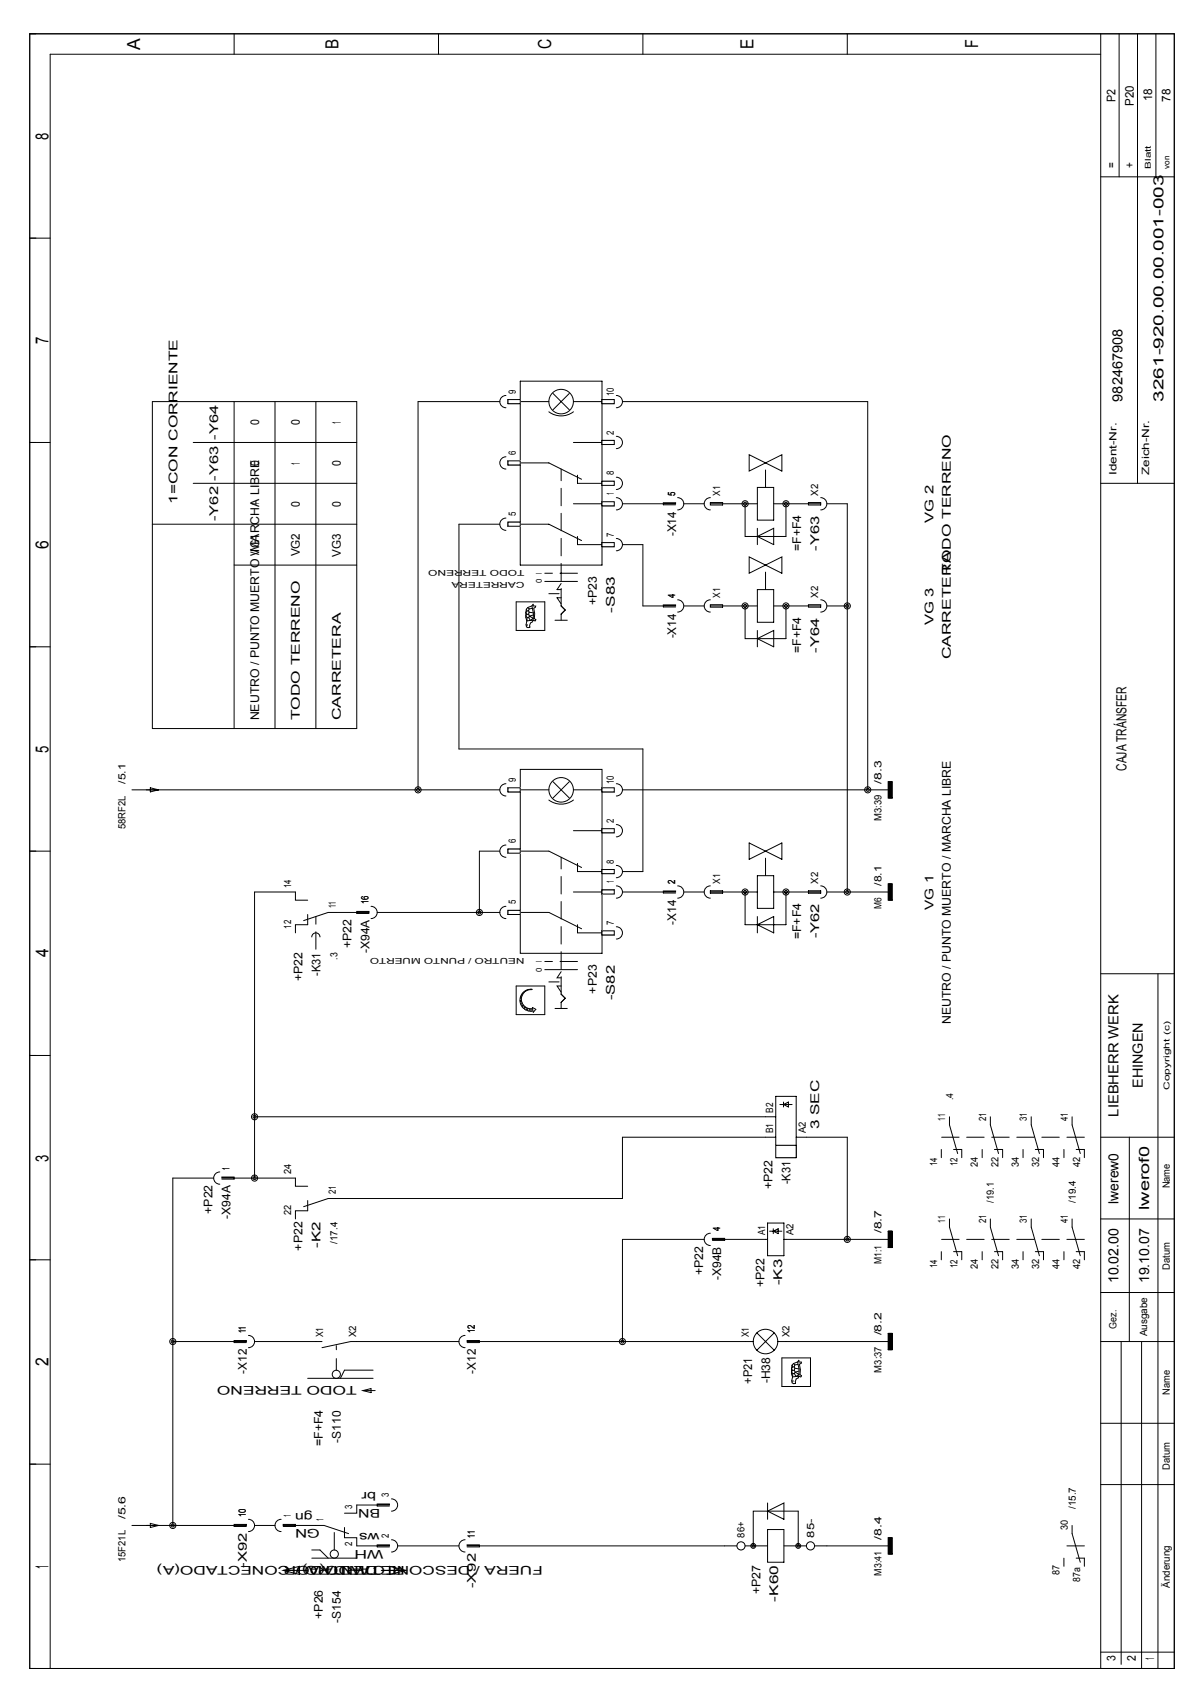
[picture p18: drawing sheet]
<svg xmlns="http://www.w3.org/2000/svg" width="210mm" height="297mm" viewBox="0 0 210 297" stroke-linecap="round" stroke-linejoin="round" font-family="sans-serif">
<defs><g id="words">
<g font-size="3.2">
<text x="24.7" y="8.7" transform="rotate(-90 24.7 8.7)">A</text>
<text x="59.7" y="8.6" transform="rotate(-90 59.7 8.6)">B</text>
<text x="97.1" y="8.7" transform="rotate(-90 97.1 8.7)">C</text>
<text x="132.8" y="8.6" transform="rotate(-90 132.8 8.6)">E</text>
<text x="172.4" y="8.5" transform="rotate(-90 172.4 8.5)">F</text>
<text x="8.5" y="24.7" transform="rotate(-90 8.5 24.7)">8</text>
<text x="8.5" y="60.7" transform="rotate(-90 8.5 60.7)">7</text>
<text x="8.5" y="96.7" transform="rotate(-90 8.5 96.7)">6</text>
<text x="8.5" y="132.7" transform="rotate(-90 8.5 132.7)">5</text>
<text x="8.5" y="168.8" transform="rotate(-90 8.5 168.8)">4</text>
<text x="8.5" y="204.8" transform="rotate(-90 8.5 204.8)">3</text>
<text x="8.5" y="240.8" transform="rotate(-90 8.5 240.8)">2</text>
<text x="8.5" y="276.5" transform="rotate(-90 8.5 276.5)">1</text>
</g>
<g font-size="2.5">
<text x="197.8" y="70.8" transform="rotate(-90 197.8 70.8)">982467908</text>
<text x="205" y="70.8" transform="rotate(-90 205 70.8)">3261-920.00.00.001-003</text>
<text x="198.6" y="135.9" transform="rotate(-90 198.6 135.9)">CAJA TRÁNSFER</text>
<text x="201.4" y="191.8" transform="rotate(-90 201.4 191.8)">EHINGEN</text>
<text x="197.1" y="196.8" transform="rotate(-90 197.1 196.8)">LIEBHERR WERK</text>
<text x="197.1" y="212.2" transform="rotate(-90 197.1 212.2)">lwerew0</text>
<text x="202.5" y="213.3" transform="rotate(-90 202.5 213.3)">lwerof0</text>
<text x="197.1" y="226.2" transform="rotate(-90 197.1 226.2)">10.02.00</text>
<text x="202.5" y="226.2" transform="rotate(-90 202.5 226.2)">19.10.07</text>
</g>
<g font-size="2.1">
<text x="196.6" y="18" transform="rotate(-90 196.6 18)">P2</text>
<text x="203.1" y="17.9" transform="rotate(-90 203.1 17.9)">18</text>
<text x="206.3" y="17.9" transform="rotate(-90 206.3 17.9)">78</text>
<text x="199.8" y="18.6" transform="rotate(-90 199.8 18.6)">P20</text>
<text x="196.6" y="29.6" transform="rotate(-90 196.6 29.6)">=</text>
<text x="199.8" y="29.6" transform="rotate(-90 199.8 29.6)">+</text>
<text x="45.7" y="74.9" transform="rotate(-90 45.7 74.9)">0</text>
<text x="52.9" y="74.9" transform="rotate(-90 52.9 74.9)">0</text>
<text x="60.1" y="74.7" transform="rotate(-90 60.1 74.7)">1</text>
<text x="45.7" y="82.1" transform="rotate(-90 45.7 82.1)">0</text>
<text x="52.9" y="81.9" transform="rotate(-90 52.9 81.9)">1</text>
<text x="60.1" y="82.1" transform="rotate(-90 60.1 82.1)">0</text>
<text x="31.3" y="88.8" transform="rotate(-90 31.3 88.8)">1=CON CORRIENTE</text>
<text x="45.7" y="89.1" transform="rotate(-90 45.7 89.1)">1</text>
<text x="52.9" y="89.4" transform="rotate(-90 52.9 89.4)">0</text>
<text x="60.1" y="89.4" transform="rotate(-90 60.1 89.4)">0</text>
<text x="38.5" y="91.9" transform="rotate(-90 38.5 91.9)">-Y62 -Y63 -Y64</text>
<text x="119.1" y="94.5" transform="rotate(-90 119.1 94.5)">-X14</text>
<text x="164.5" y="92.1" transform="rotate(-90 164.5 92.1)">VG 2</text>
<text x="45.7" y="97.9" transform="rotate(-90 45.7 97.9)">VG1</text>
<text x="52.9" y="98.1" transform="rotate(-90 52.9 98.1)">VG2</text>
<text x="60.1" y="98.1" transform="rotate(-90 60.1 98.1)">VG3</text>
<text x="141.2" y="97.1" transform="rotate(-90 141.2 97.1)">=F+F4</text>
<text x="144.4" y="97.1" transform="rotate(-90 144.4 97.1)">-Y63</text>
<text x="167.6" y="101.2" transform="rotate(-90 167.6 101.2)">TODO TERRENO</text>
<text x="105.2" y="106.7" transform="rotate(-90 105.2 106.7)">+P23</text>
<text x="108.3" y="108" transform="rotate(-90 108.3 108)">-S83</text>
<text x="119.1" y="112.5" transform="rotate(-90 119.1 112.5)">-X14</text>
<text x="164.5" y="110.2" transform="rotate(-90 164.5 110.2)">VG 3</text>
<text x="141.2" y="115.2" transform="rotate(-90 141.2 115.2)">=F+F4</text>
<text x="144.4" y="115.1" transform="rotate(-90 144.4 115.1)">-Y64</text>
<text x="167.6" y="116.3" transform="rotate(-90 167.6 116.3)">CARRETERA</text>
<text x="45.7" y="127" transform="rotate(-90 45.7 127)">NEUTRO / PUNTO MUERTO /MARCHA LIBRE</text>
<text x="52.9" y="127" transform="rotate(-90 52.9 127)">TODO TERRENO</text>
<text x="60.1" y="127" transform="rotate(-90 60.1 127)">CARRETERA</text>
<text x="164.5" y="160.4" transform="rotate(-90 164.5 160.4)">VG 1</text>
<text x="62" y="167.2" transform="rotate(-90 62 167.2)">+P22</text>
<text x="119.1" y="163" transform="rotate(-90 119.1 163)">-X14</text>
<text x="141.2" y="165.6" transform="rotate(-90 141.2 165.6)">=F+F4</text>
<text x="144.4" y="165.4" transform="rotate(-90 144.4 165.4)">-Y62</text>
<text x="53.3" y="172.9" transform="rotate(-90 53.3 172.9)">+P22</text>
<text x="56.5" y="172" transform="rotate(-90 56.5 172)">-K31</text>
<text x="65.1" y="168" transform="rotate(-90 65.1 168)">-X94A</text>
<text x="105.2" y="175.2" transform="rotate(-90 105.2 175.2)">+P23</text>
<text x="108.3" y="176.3" transform="rotate(-90 108.3 176.3)">-S82</text>
<text x="167.6" y="180.5" transform="rotate(-90 167.6 180.5)">NEUTRO / PUNTO MUERTO / MARCHA LIBRE</text>
<text x="144.4" y="199.1" transform="rotate(-90 144.4 199.1)">3 SEC</text>
<text x="136.2" y="209.7" transform="rotate(-90 136.2 209.7)">+P22</text>
<text x="139.3" y="208.8" transform="rotate(-90 139.3 208.8)">-K31</text>
<text x="37.5" y="214" transform="rotate(-90 37.5 214)">+P22</text>
<text x="40.6" y="214.9" transform="rotate(-90 40.6 214.9)">-X94A</text>
<text x="53.3" y="220.5" transform="rotate(-90 53.3 220.5)">+P22</text>
<text x="56.5" y="220" transform="rotate(-90 56.5 220)">-K2</text>
<text x="123.9" y="224.8" transform="rotate(-90 123.9 224.8)">+P22</text>
<text x="127.1" y="225.7" transform="rotate(-90 127.1 225.7)">-X94B</text>
<text x="134.7" y="227" transform="rotate(-90 134.7 227)">+P22</text>
<text x="137.9" y="226.6" transform="rotate(-90 137.9 226.6)">-K3</text>
<text x="43.5" y="242.1" transform="rotate(-90 43.5 242.1)">-X12</text>
<text x="62.9" y="244.3" transform="rotate(-180 62.9 244.3)">TODO TERRENO</text>
<text x="83.8" y="242.1" transform="rotate(-90 83.8 242.1)">-X12</text>
<text x="132.6" y="244" transform="rotate(-90 132.6 244)">+P21</text>
<text x="135.7" y="243.9" transform="rotate(-90 135.7 243.9)">-H38</text>
<text x="56.9" y="254.9" transform="rotate(-90 56.9 254.9)">=F+F4</text>
<text x="60.1" y="254.3" transform="rotate(-90 60.1 254.3)">-S110</text>
<text x="66.3" y="263.1" transform="rotate(-180 66.3 263.1)">br</text>
<text x="55.1" y="266.7" transform="rotate(-180 55.1 266.7)">gn</text>
<text x="56.4" y="269.6" transform="rotate(-180 56.4 269.6)">GN</text>
<text x="67" y="266" transform="rotate(-180 67 266)">BN</text>
<text x="66.9" y="270.3" transform="rotate(-180 66.9 270.3)">ws</text>
<text x="67.6" y="273.2" transform="rotate(-180 67.6 273.2)">WH</text>
<text x="43.5" y="276.4" transform="rotate(-90 43.5 276.4)">-X92</text>
<text x="66.5" y="276" transform="rotate(-180 66.5 276)">DENTRO / CONECTADO(A)</text>
<text x="71.3" y="276" transform="rotate(-180 71.3 276)">RETARDADOR</text>
<text x="83.8" y="280" transform="rotate(-90 83.8 280)">-X92</text>
<text x="95.6" y="276" transform="rotate(-180 95.6 276)">FUERA / DESCONECTADO(A)</text>
<text x="134" y="281.1" transform="rotate(-90 134 281.1)">+P27</text>
<text x="56.9" y="285.4" transform="rotate(-90 56.9 285.4)">+P26</text>
<text x="60.1" y="286" transform="rotate(-90 60.1 286)">-S154</text>
<text x="137.2" y="282.3" transform="rotate(-90 137.2 282.3)">-K60</text>
<text x="196.6" y="292.9" transform="rotate(-90 196.6 292.9)">3</text>
<text x="200.2" y="292.8" transform="rotate(-90 200.2 292.8)">2</text>
<text x="203.4" y="292.6" transform="rotate(-90 203.4 292.6)">1</text>
</g>
<g font-size="1.8">
<text x="90.9" y="69.4" transform="rotate(-90 90.9 69.4)">9</text>
<text x="108.2" y="69.8" transform="rotate(-90 108.2 69.8)">10</text>
<text x="108.2" y="76.6" transform="rotate(-90 108.2 76.6)">2</text>
<text x="90.9" y="80.2" transform="rotate(-90 90.9 80.2)">6</text>
<text x="108.2" y="83.8" transform="rotate(-90 108.2 83.8)">8</text>
<text x="196.8" y="83.8" transform="rotate(-90 196.8 83.8)">Ident-Nr.</text>
<text x="202.6" y="83.8" transform="rotate(-90 202.6 83.8)">Zeich-Nr.</text>
<text x="108.2" y="87.2" transform="rotate(-90 108.2 87.2)">1</text>
<text x="119" y="87.4" transform="rotate(-90 119 87.4)">5</text>
<text x="126.9" y="87.4" transform="rotate(-90 126.9 87.4)">X1</text>
<text x="144.2" y="87.4" transform="rotate(-90 144.2 87.4)">X2</text>
<text x="90.9" y="91" transform="rotate(-90 90.9 91)">5</text>
<text x="108.2" y="94.6" transform="rotate(-90 108.2 94.6)">7</text>
<text x="119" y="105.4" transform="rotate(-90 119 105.4)">4</text>
<text x="126.9" y="105.4" transform="rotate(-90 126.9 105.4)">X1</text>
<text x="144.2" y="105.4" transform="rotate(-90 144.2 105.4)">X2</text>
<text x="90.9" y="137.8" transform="rotate(-90 90.9 137.8)">9</text>
<text x="22.1" y="138.2" transform="rotate(-90 22.1 138.2)">/5.1</text>
<text x="108.2" y="138.2" transform="rotate(-90 108.2 138.2)">10</text>
<text x="155.4" y="138.2" transform="rotate(-90 155.4 138.2)">/8.3</text>
<text x="22.1" y="146.2" transform="rotate(-90 22.1 146.2)">58RF2L</text>
<text x="90.9" y="148.6" transform="rotate(-90 90.9 148.6)">6</text>
<text x="108.2" y="145" transform="rotate(-90 108.2 145)">2</text>
<text x="155.4" y="144.7" transform="rotate(-90 155.4 144.7)">M3:39</text>
<text x="108.2" y="155.7" transform="rotate(-90 108.2 155.7)">1</text>
<text x="108.2" y="152.2" transform="rotate(-90 108.2 152.2)">8</text>
<text x="119" y="155.8" transform="rotate(-90 119 155.8)">2</text>
<text x="126.9" y="155.8" transform="rotate(-90 126.9 155.8)">X1</text>
<text x="144.2" y="155.8" transform="rotate(-90 144.2 155.8)">X2</text>
<text x="51.3" y="156.5" transform="rotate(-90 51.3 156.5)">14</text>
<text x="59.2" y="160.1" transform="rotate(-90 59.2 160.1)">11</text>
<text x="65" y="159.4" transform="rotate(-90 65 159.4)">16</text>
<text x="90.9" y="159.4" transform="rotate(-90 90.9 159.4)">5</text>
<text x="155.4" y="160.3" transform="rotate(-90 155.4 160.3)">M6</text>
<text x="155.4" y="156.2" transform="rotate(-90 155.4 156.2)">/8.1</text>
<text x="51.3" y="163.7" transform="rotate(-90 51.3 163.7)">12</text>
<text x="108.2" y="163.1" transform="rotate(-90 108.2 163.1)">7</text>
<text x="59.5" y="169.2" transform="rotate(-90 59.5 169.2)">.3</text>
<text x="136.3" y="196.2" transform="rotate(-90 136.3 196.2)">B2</text>
<text x="166.6" y="197.6" transform="rotate(-90 166.6 197.6)">11</text>
<text x="168" y="194" transform="rotate(-90 168 194)">.4</text>
<text x="173.8" y="197.6" transform="rotate(-90 173.8 197.6)">21</text>
<text x="181" y="197.6" transform="rotate(-90 181 197.6)">31</text>
<text x="188.2" y="197.6" transform="rotate(-90 188.2 197.6)">41</text>
<text x="136.3" y="199.8" transform="rotate(-90 136.3 199.8)">B1</text>
<text x="142" y="199.8" transform="rotate(-90 142 199.8)">A2</text>
<text x="40.5" y="206.2" transform="rotate(-90 40.5 206.2)">1</text>
<text x="51.3" y="207" transform="rotate(-90 51.3 207)">24</text>
<text x="165.1" y="205.6" transform="rotate(-90 165.1 205.6)">14</text>
<text x="168.7" y="205.6" transform="rotate(-90 168.7 205.6)">12</text>
<text x="172.3" y="205.7" transform="rotate(-90 172.3 205.7)">24</text>
<text x="175.9" y="205.7" transform="rotate(-90 175.9 205.7)">22</text>
<text x="179.5" y="205.7" transform="rotate(-90 179.5 205.7)">34</text>
<text x="183.2" y="205.7" transform="rotate(-90 183.2 205.7)">32</text>
<text x="186.8" y="205.7" transform="rotate(-90 186.8 205.7)">44</text>
<text x="190.4" y="205.7" transform="rotate(-90 190.4 205.7)">42</text>
<text x="206.2" y="209.5" transform="rotate(-90 206.2 209.5)">Name</text>
<text x="51.3" y="214.2" transform="rotate(-90 51.3 214.2)">22</text>
<text x="59.2" y="210.6" transform="rotate(-90 59.2 210.6)">21</text>
<text x="166.6" y="215.6" transform="rotate(-90 166.6 215.6)">11</text>
<text x="173.8" y="215.6" transform="rotate(-90 173.8 215.6)">21</text>
<text x="175.2" y="212" transform="rotate(-90 175.2 212)">/19.1</text>
<text x="181" y="215.6" transform="rotate(-90 181 215.6)">31</text>
<text x="188.2" y="215.6" transform="rotate(-90 188.2 215.6)">41</text>
<text x="189.6" y="212" transform="rotate(-90 189.6 212)">/19.4</text>
<text x="59.5" y="219.3" transform="rotate(-90 59.5 219.3)">/17.4</text>
<text x="126.9" y="217" transform="rotate(-90 126.9 217)">4</text>
<text x="134.9" y="217.8" transform="rotate(-90 134.9 217.8)">A1</text>
<text x="139.8" y="217.8" transform="rotate(-90 139.8 217.8)">A2</text>
<text x="155.4" y="217.4" transform="rotate(-90 155.4 217.4)">/8.7</text>
<text x="155.4" y="222.8" transform="rotate(-90 155.4 222.8)">M1:1</text>
<text x="165.1" y="223.6" transform="rotate(-90 165.1 223.6)">14</text>
<text x="168.7" y="223.6" transform="rotate(-90 168.7 223.6)">12</text>
<text x="172.3" y="223.7" transform="rotate(-90 172.3 223.7)">24</text>
<text x="175.9" y="223.7" transform="rotate(-90 175.9 223.7)">22</text>
<text x="179.5" y="223.7" transform="rotate(-90 179.5 223.7)">34</text>
<text x="183.2" y="223.7" transform="rotate(-90 183.2 223.7)">32</text>
<text x="186.8" y="223.7" transform="rotate(-90 186.8 223.7)">44</text>
<text x="190.4" y="223.7" transform="rotate(-90 190.4 223.7)">42</text>
<text x="206.2" y="223.8" transform="rotate(-90 206.2 223.8)">Datum</text>
<text x="43.3" y="235.1" transform="rotate(-90 43.3 235.1)">11</text>
<text x="57" y="235.8" transform="rotate(-90 57 235.8)">X1</text>
<text x="62.8" y="235.8" transform="rotate(-90 62.8 235.8)">X2</text>
<text x="83.7" y="235.1" transform="rotate(-90 83.7 235.1)">12</text>
<text x="132" y="235.8" transform="rotate(-90 132 235.8)">X1</text>
<text x="139.2" y="235.8" transform="rotate(-90 139.2 235.8)">X2</text>
<text x="155.4" y="235.4" transform="rotate(-90 155.4 235.4)">/8.2</text>
<text x="196.8" y="234.2" transform="rotate(-90 196.8 234.2)">Gez.</text>
<text x="202.2" y="235.6" transform="rotate(-90 202.2 235.6)">Ausgabe</text>
<text x="155.4" y="242" transform="rotate(-90 155.4 242)">M3:37</text>
<text x="206.2" y="245.9" transform="rotate(-90 206.2 245.9)">Name</text>
<text x="68.6" y="263.9" transform="rotate(-90 68.6 263.9)">3</text>
<text x="206.2" y="259.1" transform="rotate(-90 206.2 259.1)">Datum</text>
<text x="22.1" y="267.8" transform="rotate(-90 22.1 267.8)">/5.6</text>
<text x="43.3" y="267.5" transform="rotate(-90 43.3 267.5)">10</text>
<text x="51.3" y="267.5" transform="rotate(-90 51.3 267.5)">1</text>
<text x="57" y="268.2" transform="rotate(-90 57 268.2)">1</text>
<text x="62.1" y="266" transform="rotate(-90 62.1 266)">3</text>
<text x="188.2" y="269.8" transform="rotate(-90 188.2 269.8)">30</text>
<text x="189.6" y="266" transform="rotate(-90 189.6 266)">/15.7</text>
<text x="22.1" y="275.4" transform="rotate(-90 22.1 275.4)">15F21L</text>
<text x="62.1" y="272.5" transform="rotate(-90 62.1 272.5)">2</text>
<text x="68.6" y="271.1" transform="rotate(-90 68.6 271.1)">2</text>
<text x="83.7" y="271.1" transform="rotate(-90 83.7 271.1)">11</text>
<text x="131.2" y="271.1" transform="rotate(-90 131.2 271.1)">86+</text>
<text x="143.5" y="271.1" transform="rotate(-90 143.5 271.1)">85-</text>
<text x="155.4" y="271.4" transform="rotate(-90 155.4 271.4)">/8.4</text>
<text x="155.4" y="277.8" transform="rotate(-90 155.4 277.8)">M3:41</text>
<text x="186.8" y="277.7" transform="rotate(-90 186.8 277.7)">87</text>
<text x="190.4" y="278.9" transform="rotate(-90 190.4 278.9)">87a</text>
<text x="206.2" y="279.9" transform="rotate(-90 206.2 279.9)">Änderung</text>
</g>
<g font-size="1.4">
<text x="202.9" y="29.7" transform="rotate(-90 202.9 29.7)">Blatt</text>
<text x="206.1" y="29.7" transform="rotate(-90 206.1 29.7)">von</text>
<text x="92.4" y="100.5" transform="rotate(-180 92.4 100.5)">TODO TERRENO</text>
<text x="92.4" y="102.6" transform="rotate(-180 92.4 102.6)">CARRETERA</text>
<text x="95.5" y="102.9" transform="rotate(-90 95.5 102.9)">0 I</text>
<text x="92.4" y="168.9" transform="rotate(-180 92.4 168.9)">NEUTRO / PUNTO MUERTO</text>
<text x="95.5" y="171.3" transform="rotate(-90 95.5 171.3)">0 I</text>
<text x="206.1" y="192.1" transform="rotate(-90 206.1 192.1)">Copyright (c)</text>
</g>
</g></defs>
<g fill="none" stroke="#000" stroke-width=".18">
<path d="M89.2 138.2a1.08 1.08 0 0 0-1.1 1 1.08 1.08 0 0 0 1.1 1.1M91.7 139.2h5M91.7 135.6h14.4v32.5h-14.4zM97.5 137.8l2.8 2.9M100.3 137.8l-2.8 2.9M101.1 139.2h5M108.6 138.2a1.08 1.08 0 0 1 1.1 1 1.08 1.08 0 0 1-1.1 1.1M156.5 137.8h.8v2.9h-.8zM156.6 137.8v2.9M156.7 137.8v2.9M156.8 137.8v2.9M156.9 137.8v2.9"/>
<path d="M157 137.8v2.9M157.1 137.8v2.9M157.2 137.8v2.9M89.2 159.8a1.08 1.08 0 0 0-1.1 1 1.08 1.08 0 0 0 1.1 1.1M89.2 149a1.08 1.08 0 0 0-1.1 1 1.08 1.08 0 0 0 1.1 1.1M91.7 150h5l5.8 2.9M96.7 141a3.6 3.6 0 0 0 4.4 0M101.1 157.2h5M101.1 146.4h5M101.8 152.2v1.4h4.3M108.6 152.6a1.08 1.08 0 0 1 1.1 1 1.08 1.08 0 0 1-1.1 1.1M108.6 145.4a1.08 1.08 0 0 1 1.1 1 1.08 1.08 0 0 1-1.1 1.1"/>
<path d="M108.6 156.2a1.08 1.08 0 0 1 1.1 1 1.08 1.08 0 0 1-1.1 1.1M116.9 157.2h2.2v-.1h-2.2v.3h2.2M119.4 156.2a1.08 1.08 0 0 1 1.1 1 1.08 1.08 0 0 1-1.1 1.1M156.5 155.8h.7v2.9h-.7zM156.6 155.8v2.9M156.7 155.8v2.9M156.8 155.8v2.9M156.9 155.8v2.9M157 155.8v2.9M157.1 155.8v2.9M157.2 155.8v2.9M89.5 160.5h2.2v.7h-2.2z"/>
<path d="M91.7 160.8h5l5.8 2.9M96 170.9h5.8M96.7 173.1h1.8M97.8 177.8h2.2M98.9 173.8h-.7l.7 1.1M98.9 171.3l-.7 1.1h.7M101.8 163v1.5h4.3M108.6 163.4a1.08 1.08 0 0 1 1.1 1.1 1.08 1.08 0 0 1-1.1 1M41.3 268.9h2.1v-.2h-2.1v.4h2.1M43.8 267.8a1.08 1.08 0 0 1 1.1 1.1 1.08 1.08 0 0 1-1.1 1.1M49.5 267.8a1.08 1.08 0 0 0-1 1.1 1.08 1.08 0 0 0 1 1.1M49.9 276.8h4.3"/>
<path d="M49.9 276.8l2.9-.7v1.5zM52.1 268.9h-2.2v-.2h2.2v.4h-2.2M55.7 268.9h1.4l4.3 1.5M60.7 269.3v1.8h2.2v1.4M62.9 265.3v1.5h-2.2M66.5 272.5h2.1v-.2h-2.1v.4h2.1M66.5 265.3h2.1v-.2h-2.1v.4h2.1M67.2 276.8h4.3M68.6 276.1l2.9 .7-2.9 .8zM69 271.4a1.08 1.08 0 0 1 1.1 1.1 1.08 1.08 0 0 1-1.1 1.1M69 264.2a1.08 1.08 0 0 1 1.1 1.1 1.08 1.08 0 0 1-1.1 1.1M82 271.4a1.08 1.08 0 0 0-1.1 1.1 1.08 1.08 0 0 0 1.1 1.1"/>
<path d="M84.5 272.5h-2.2v-.2h2.2v.4h-2.2M127.7 272.5h2.2M131.3 272.5h4M132.8 272.5v-6.1h7.9v6.1M135.3 265v2.8M135.3 266.4l2.9-1.4v2.8zM135.3 269.6h2.9v5.8h-2.9zM138.2 272.5h3.9M143.6 272.5h2.1M156.5 271.1h.7v2.9h-.7zM156.6 271.1v2.9M156.7 271.1v2.9"/>
<path d="M156.8 271.1v2.9M156.9 271.1v2.9M157 271.1v2.9M157.1 271.1v2.9M157.2 271.1v2.9"/>
<circle cx="98.9" cy="139.2" r="2.16"/>
<circle cx="58.9" cy="274" r=".72"/>
<circle cx="130.6" cy="272.5" r=".72"/>
<circle cx="132.8" cy="272.5" r=".22"/>
<circle cx="132.8" cy="272.5" r=".43"/>
<circle cx="140.7" cy="272.5" r=".22"/>
<circle cx="140.7" cy="272.5" r=".43"/>
<circle cx="142.8" cy="272.5" r=".72"/>
</g>
<path d="M98.9 177.8v-1.1M98.9 176.7l.7-.7M98.9 175.3v-24.2M99.6 176l-.7-.7M101.8 169.5h-5.8M58.9 273.2v-3.6" fill="none" stroke="#000" stroke-width=".18" stroke-dasharray="3.1 1.3"/>
<path d="M89.5 160.5h2.2v.7h-2.2z" fill="#fff"/>
<path d="M106.1 153.3h2.2v.7h-2.2zM89.5 160.5h2.2v.7h-2.2z" fill="none" stroke="#000" stroke-width=".18"/>
<path d="M106.1 153.3h2.2v.7h-2.2z" fill="#fff"/>
<path d="M106.1 153.3h2.2v.7h-2.2zM106.1 164.1h2.2v.7h-2.2z" fill="none" stroke="#000" stroke-width=".18"/>
<path d="M106.1 164.1h2.2v.7h-2.2z" fill="#fff"/>
<path d="M106.1 146.1h2.2v.7h-2.2zM106.1 164.1h2.2v.7h-2.2z" fill="none" stroke="#000" stroke-width=".18"/>
<path d="M106.1 146.1h2.2v.7h-2.2z" fill="#fff"/>
<path d="M89.5 149.7h2.2v.7h-2.2zM106.1 146.1h2.2v.7h-2.2z" fill="none" stroke="#000" stroke-width=".18"/>
<path d="M89.5 149.7h2.2v.7h-2.2z" fill="#fff"/>
<path d="M89.5 138.9h2.2v.7h-2.2zM89.5 149.7h2.2v.7h-2.2z" fill="none" stroke="#000" stroke-width=".18"/>
<path d="M89.5 138.9h2.2v.7h-2.2z" fill="#fff"/>
<path d="M89.5 138.9h2.2v.7h-2.2zM106.1 138.9h2.2v.7h-2.2z" fill="none" stroke="#000" stroke-width=".18"/>
<path d="M106.1 138.9h2.2v.7h-2.2z" fill="#fff"/>
<path d="M106.1 138.9h2.2v.7h-2.2zM106.1 156.9h2.2v.7h-2.2z" fill="none" stroke="#000" stroke-width=".18"/>
<path d="M106.1 156.9h2.2v.7h-2.2z" fill="#fff"/>
<g fill="none" stroke="#000" stroke-width=".18">
<path d="M89.2 69.7a1.08 1.08 0 0 0-1.1 1.1 1.08 1.08 0 0 0 1.1 1.1M91.7 67.2h14.4v32.4h-14.4zM91.7 70.8h5M96.7 72.6a3.6 3.6 0 0 0 4.4 0M97.5 69.4l2.8 2.8M100.3 69.4l-2.8 2.8M101.1 78h5M101.1 70.8h5M108.6 76.9a1.08 1.08 0 0 1 1.1 1.1 1.08 1.08 0 0 1-1.1 1.1M108.6 69.7a1.08 1.08 0 0 1 1.1 1.1 1.08 1.08 0 0 1-1.1 1.1M89.2 91.3a1.08 1.08 0 0 0-1.1 1.1 1.08 1.08 0 0 0 1.1 1.1M89.2 80.5a1.08 1.08 0 0 0-1.1 1.1 1.08 1.08 0 0 0 1.1 1.1"/>
<path d="M89.5 92h2.2v.8h-2.2zM91.7 92.4h5l5.8 2.9M91.7 81.6h5l5.8 2.9M101.1 88.8h5M101.8 94.6v1.4h4.3M101.8 83.8v1.4h4.3M108.6 94.9a1.08 1.08 0 0 1 1.1 1.1 1.08 1.08 0 0 1-1.1 1.1M108.6 84.1a1.08 1.08 0 0 1 1.1 1.1 1.08 1.08 0 0 1-1.1 1.1M108.6 87.7a1.08 1.08 0 0 1 1.1 1.1 1.08 1.08 0 0 1-1.1 1.1M96 102.5h5.8M96.7 104.7h1.8M97.8 109.3h2.2"/>
<path d="M98.9 105.4h-.7l.7 1.1M98.9 102.9l-.7 1h.7M106.1 156.9h2.2v.7h-2.2z"/>
<circle cx="98.9" cy="70.8" r="2.16"/>
</g>
<path d="M98.9 109.3v-1M98.9 108.3l.7-.8M98.9 106.8v-24.1M99.6 107.5l-.7-.7M101.8 101.1h-5.8" fill="none" stroke="#000" stroke-width=".18" stroke-dasharray="3.1 1.3"/>
<path d="M89.5 92h2.2v.8h-2.2z" fill="#fff"/>
<path d="M89.5 92h2.2v.8h-2.2zM106.1 84.8h2.2v.8h-2.2z" fill="none" stroke="#000" stroke-width=".18"/>
<path d="M106.1 84.8h2.2v.8h-2.2z" fill="#fff"/>
<path d="M106.1 84.8h2.2v.8h-2.2zM106.1 95.7h2.2v.7h-2.2z" fill="none" stroke="#000" stroke-width=".18"/>
<path d="M106.1 95.7h2.2v.7h-2.2z" fill="#fff"/>
<path d="M106.1 77.6h2.2v.8h-2.2zM106.1 95.7h2.2v.7h-2.2z" fill="none" stroke="#000" stroke-width=".18"/>
<path d="M106.1 77.6h2.2v.8h-2.2z" fill="#fff"/>
<path d="M106.1 77.6h2.2v.8h-2.2zM89.5 81.2h2.2v.8h-2.2z" fill="none" stroke="#000" stroke-width=".18"/>
<path d="M89.5 81.2h2.2v.8h-2.2z" fill="#fff"/>
<path d="M89.5 70.4h2.2v.8h-2.2zM89.5 81.2h2.2v.8h-2.2z" fill="none" stroke="#000" stroke-width=".18"/>
<path d="M89.5 70.4h2.2v.8h-2.2z" fill="#fff"/>
<path d="M89.5 70.4h2.2v.8h-2.2zM106.1 70.4h2.2v.8h-2.2z" fill="none" stroke="#000" stroke-width=".18"/>
<path d="M106.1 70.4h2.2v.8h-2.2z" fill="#fff"/>
<path d="M106.1 70.4h2.2v.8h-2.2zM106.1 88.4h2.2v.8h-2.2z" fill="none" stroke="#000" stroke-width=".18"/>
<path d="M106.1 88.4h2.2v.8h-2.2z" fill="#fff"/>
<path d="M106.1 88.4h2.2v.8h-2.2zM134.9 196.9h1.8M136.7 193.3h3.6v10.8h-3.6zM134.9 200.5h1.8M136.7 201.9h3.6M140.3 200.5h1.8" fill="none" stroke="#000" stroke-width=".18"/>
<path d="M136.7 201.9h3.6v2.2h-3.6z" fill="#fff"/>
<g fill="none" stroke="#000" stroke-width=".18">
<path d="M5.2 6h201.8v288.1h-201.8zM41.3 6v3.6M77.3 6v3.6M113.3 6v3.6M149.3 6v3.6M194 9.6h-185.2v284.5M194 6v288.1M197.2 6v25.2M200.5 6v79.2M203.7 6v25.2M194 31.2h13M5.2 42h3.6"/>
<path d="M5.2 78h3.6M26.9 70.8h36v57.6h-36zM34.1 78h28.8M41.3 70.8v57.6M48.5 70.8v57.6M55.7 70.8v57.6M88.1 70.8h-14.4v68.4M109.7 70.8h43.2v68.4M26.9 92.4h36M34.1 85.2h28.8M41.3 99.6h21.6M88.1 92.4h-7.2v39.6h32.4v21.6h-3.6"/>
<path d="M109.7 96h3.6v10.8h5.8v-.2h-2.2v.4h2.2M109.7 88.8h9.4v-.2h-2.2v.4h2.2M119.4 87.7a1.08 1.08 0 0 1 1.1 1.1 1.08 1.08 0 0 1-1.1 1.1M120.5 88.8h3.6M125.2 88.8h8.3M125.2 87.7a1.08 1.08 0 0 0-1.1 1.1 1.08 1.08 0 0 0 1.1 1.1M125.2 88.6h2.2v.4h-2.2zM132 80.2l5.8 2.8v-2.8l-5.8 2.8zM132 98.2l5.8 2.9v-2.9l-5.8 2.9zM133.5 85.9h2.9v5.8h-2.9zM133.5 93.1v2.9M133.5 94.6l2.9-1.5v2.9z"/>
<path d="M136.4 88.8h8.2M138.5 88.8v5.8h-7.2v-5.8M142.5 88.6h2.1v.4h-2.1zM144.6 87.7a1.08 1.08 0 0 1 1.1 1.1 1.08 1.08 0 0 1-1.1 1.1M145.7 88.8h3.6v68.4M194 85.2h13M5.2 114h3.6M91 106.1h5v5h-5zM92.8 107.4l.1 .3-.2 .3 .2 .3-.2 .3 .2 .2v.6M92.9 108.8l.3 .1 .3 .5 .5-.4M93 107.1l.3 .2M93.1 107.7l.2 .2"/>
<path d="M93.1 107.7h-.2M93.2 108.3l.1 .3-.1 .3M93.2 108.3h-.3M93.3 107.9l-.1 .4M93.3 107.9l.7 .1M93.3 107.3l-.2 .4M93.7 106.8l.1 .4M93.8 107.2l-.5 .1M93.8 107.2l.2 .8M93.9 109.4h.4l.2-.1-.3-.2v-.9l-.1-1 .3-.1v-.3h-.4v-.3l-.3 .3-.7 .3a2.29 2.29 0 0 0-.3 2l.2 .3M93.9 109.4v.2l-.4 .2-.2 .5 .1 .3h-.3l-.3-.1-.1-.4 .2-.7M93.9 109.4h-1"/>
<path d="M94 109l-.1 .4M94 108v.4M94 108.4v.6M94 108.4l-.7 .2 .7 .4M98.9 106.8l.7 .7-.7 .8M119.4 105.7a1.08 1.08 0 0 1 1.1 1.1 1.08 1.08 0 0 1-1.1 1.1M120.5 106.8h3.6M125.2 105.7a1.08 1.08 0 0 0-1.1 1.1 1.08 1.08 0 0 0 1.1 1.1M125.2 106.8h8.3M125.2 106.6h2.2v.4h-2.2zM133.5 103.9h2.9v5.8h-2.9zM133.5 111.1v2.9"/>
<path d="M133.5 112.6l2.9-1.5v2.9zM136.4 106.8h8.2M138.5 106.8v5.8h-7.2v-5.8M142.5 106.6h2.1v.4h-2.1zM144.6 105.7a1.08 1.08 0 0 1 1.1 1.1 1.08 1.08 0 0 1-1.1 1.1M145.7 106.8h3.6M23.3 139.2h64.8M25.8 139.2h2.1M26.5 138.9l1.4 .3-1.4 .4zM109.7 139.2h46.8M5.2 150h3.6M54.2 158.7h-2.1v-1.5h-7.2v50.5"/>
<path d="M65.4 159.8a1.08 1.08 0 0 1 1.1 1.1 1.08 1.08 0 0 1-1.1 1M88.1 150h-3.6v10.8M109.7 157.2h7.2M120.5 157.2h3.6M125.2 156.2a1.08 1.08 0 0 0-1.1 1 1.08 1.08 0 0 0 1.1 1.1M125.2 157h2.2v.5h-2.2zM125.2 157.2h8.3M131.3 157.2v5.8h7.2v-5.8M132 148.6v2.9l5.8-2.9v2.9zM133.5 154.4h2.9v5.7h-2.9zM136.4 157.2h8.2M142.5 157h2.1v.5h-2.1z"/>
<path d="M144.6 156.2a1.08 1.08 0 0 1 1.1 1 1.08 1.08 0 0 1-1.1 1.1M145.7 157.2h10.8M54.2 161.2v1.8h-2.1v1.5M54.9 165.2a.72 .72 0 0 1 .8-.7 .72 .72 0 0 1 .7 .7M65 161h-2.1v-.3h2.1v.2h-7.2l-4.3 1.4M66.5 160.9h21.6M91 173.8h5v5.1h-5zM91.7 176l.2 .1v.3h-.3zM91.8 177.1l.3-.2 .1 .3-.3 .2zM91.8 175.6h.2l-.1 .3h-.2zM92 176.8l-.3 .1v-.3l.2-.1 .1 .3M92 177.5l.3-.2 .2 .2-.2 .3z"/>
<path d="M92 175.1l.2 .1-.2 .3-.1-.1zM92.2 175l.1 .1 .2-.2-.1-.1-.3 .2M92.5 174.7l.3-.1-.2 .2zM92.9 177.7l-.3-.2-.2 .4 .3 .2 .2-.4M93 174.5h.3zM93 177.7l.3 .1-.1 .4-.3-.1zM93.4 174.4l.3 .1zM93.4 177.8h.3l.1 .5h-.4zM93.8 177.6l.6 .3-.4 .5zM98.9 175.3l.7 .7-.7 .7M133.5 161.6v2.9M133.5 163l2.9-1.4v2.9z"/>
<path d="M194 171.7h13M204.1 171.7v122.4M5.2 186.1h3.6M44.9 196.9h90M137.4 194.7h2.2M138.1 194.7l.9-.4v.8zM138.1 194.3v.8M167.3 196.9v1.4l1.5 5.1M174.5 196.9v1.4l1.5 5.1M181.7 196.9v1.4l1.5 5.1M188.9 196.9v1.4l1.5 5.1M30.5 207.7v61.2"/>
<path d="M30.5 207.7h7.2M38.7 206.6a1.08 1.08 0 0 0-1 1.1 1.08 1.08 0 0 0 1 1.1M41.3 207.7h-2.2v-.2h2.2v.4h-2.2M41.3 207.7h10.8v1.4h2.1M54.2 211.6v1.8h-2.1v1.5M124.1 218.5h-14.4v18M125.2 217.4a1.08 1.08 0 0 0-1.1 1.1 1.08 1.08 0 0 0 1.1 1.1M134.9 200.5h-25.2v10.8h-51.9l-4.3 1.4M135.3 218.5h-9.7v-.2h2.1v.4h-2.1M135.3 215.6h2.9v5.8h-2.9zM135.6 217h2.2M136.3 217l.9-.4v.9z"/>
<path d="M136.3 216.6v.9M136.7 201.9h3.6v2.2h-3.6zM138.2 218.5h18.3M142.1 200.5h7.2v18M156.5 217h.7v2.9h-.7zM156.6 217v2.9M156.7 217v2.9M156.8 217v2.9M156.9 217v2.9M157 217v2.9M157.1 217v2.9M157.2 217v2.9"/>
<path d="M165.9 202.6v1.5M167.3 214.9v1.4l1.5 5.1M168.1 202.6h1.4v1.5M173.1 202.6v1.5M174.5 214.9v1.4l1.5 5.1M175.3 202.6h1.4v1.5M180.3 202.6v1.5M181.7 214.9v1.4l1.5 5.1M182.5 202.6h1.4v1.5M187.5 202.6v1.5M188.9 214.9v1.4l1.5 5.1M189.7 202.6h1.4v1.5"/>
<path d="M194 200.5h13M194 214.9h13M199 200.5v36M5.2 222.1h1.1M5.2 222.1h3.6M30.5 236.5h12.9v-.2h-2.1v.4h2.1M43.8 235.4a1.08 1.08 0 0 1 1.1 1.1 1.08 1.08 0 0 1-1.1 1.1M56.8 236.5h-11.9M80.9 236.5h-19.1l-5 1.1M82 235.4a1.08 1.08 0 0 0-1.1 1.1 1.08 1.08 0 0 0 1.1 1.1M132.8 236.5h-50.5v-.2h2.2v.4h-2.2M133.4 235l3 3"/>
<path d="M136.4 235l-3 3M137.1 236.5h19.4M137.8 239.4h5v5h-5zM156.5 235.1h.7v2.8h-.7zM156.6 235.1v2.8M156.7 235.1v2.8M156.8 235.1v2.8M156.9 235.1v2.8M157 235.1v2.8M157.1 235.1v2.8M157.2 235.1v2.8M165.9 220.6v1.5"/>
<path d="M168.1 220.6h1.4v1.5M173.1 220.6v1.5M175.3 220.6h1.4v1.5M180.3 220.6v1.5M182.5 220.6h1.4v1.5M187.5 220.6v1.5M189.7 220.6h1.4v1.5M194 236.5h13M194 227.8h13M197.6 236.5v56.9M201.2 236.5v57.6M5.2 258.1h3.6"/>
<path d="M54.2 243h11.6M64 245.1l1.4-.3v.7zM64 245.1h2.1M65.8 241.5h-5.1l-.7 1.5M139.5 241.3l.2 .3M139.5 241.3v.6M139.5 241.9l.2 .2M139.5 241.9l.2 .8M139.6 240.7l.1 .3M139.6 240.7l-.1 .6M139.7 241l-.2 .3M139.7 241.6l-.2 .3"/>
<path d="M139.7 242.1l.3 .1M139.7 242.1v.6M139.9 240.4l.2 .2-.1 .3 .1 1-.1 .3 .3 .5M139.9 240.4l-.3 .3M140 240.9l-.3 .1M140 241.5l-.3 .1M140.1 241.2l.7 .1M140.3 242.7h-.6M140.6 240.1l-.7 .3M140.7 240.5l-.6 .1M140.8 242.6l-.1 .3-.4 .2-.1 .4v.4h-.3l-.3-.1-.1-.4 .2-.7M140.8 242.6l-.5 .1"/>
<path d="M140.8 241.3v1.3M140.8 241.3l-.2-1.2 .2-.3v.3h.4v.3l-.3 .1 .2 1-.1 .8 .3 .2-.2 .2-.3-.1M140.8 241.7l-.7 .2 .7 .4-.5 .4M194 250.9h13M23.3 268.9h18M25.8 268.9h2.1M26.5 268.6l1.4 .3-1.4 .4zM44.9 268.9h3.6M52.1 268.9h3.6M54.9 274.7h8M54.9 273.2h1.5l1.4 1.5M62.9 272.5h3.6"/>
<path d="M62.9 265.3h3.6M70.1 272.5h10.8M84.5 272.5h43.2M145.7 272.5h10.8M187.5 274.7v1.4M188.9 268.9v1.5l1.5 5M189.7 274.7h1.4v1.4M194 261.7h13M194 291.2h13"/>
<circle cx="131.3" cy="88.8" r=".54"/>
<circle cx="131.3" cy="88.8" r=".27"/>
<circle cx="138.5" cy="88.8" r=".27"/>
<circle cx="138.5" cy="88.8" r=".54"/>
<circle cx="92.9" cy="110.2" r=".04"/>
<circle cx="131.3" cy="106.8" r=".27"/>
<circle cx="131.3" cy="106.8" r=".54"/>
<circle cx="138.5" cy="106.8" r=".54"/>
<circle cx="138.5" cy="106.8" r=".27"/>
<circle cx="149.3" cy="106.8" r=".54"/>
<circle cx="149.3" cy="106.8" r=".27"/>
<circle cx="73.7" cy="139.2" r=".27"/>
<circle cx="73.7" cy="139.2" r=".54"/>
<circle cx="152.9" cy="139.2" r=".27"/>
<circle cx="152.9" cy="139.2" r=".54"/>
<circle cx="131.3" cy="157.2" r=".27"/>
<circle cx="131.3" cy="157.2" r=".54"/>
<circle cx="138.5" cy="157.2" r=".27"/>
<circle cx="138.5" cy="157.2" r=".54"/>
<circle cx="149.3" cy="157.2" r=".27"/>
<circle cx="149.3" cy="157.2" r=".54"/>
<circle cx="84.5" cy="160.9" r=".54"/>
<circle cx="84.5" cy="160.9" r=".27"/>
<circle cx="44.9" cy="196.9" r=".54"/>
<circle cx="44.9" cy="196.9" r=".27"/>
<circle cx="44.9" cy="207.7" r=".27"/>
<circle cx="44.9" cy="207.7" r=".54"/>
<circle cx="149.3" cy="218.5" r=".27"/>
<circle cx="149.3" cy="218.5" r=".54"/>
<circle cx="30.5" cy="236.5" r=".27"/>
<circle cx="30.5" cy="236.5" r=".54"/>
<circle cx="109.7" cy="236.5" r=".27"/>
<circle cx="109.7" cy="236.5" r=".54"/>
<circle cx="134.9" cy="236.5" r="2.16"/>
<circle cx="59.3" cy="242.3" r=".72"/>
<circle cx="139.7" cy="243.5" r=".04"/>
<circle cx="30.5" cy="268.9" r=".54"/>
<circle cx="30.5" cy="268.9" r=".27"/>
</g>
<path d="M134.9 85.9v-4.3M134.9 103.9v-4.3M134.9 154.4v-4.4M55.7 167.3v-5.7M191.1 200.5h-25.9M191.1 218.5h-25.9M191.1 272.5h-4.3" fill="none" stroke="#000" stroke-width=".18" stroke-dasharray="3.1 1.3"/>
<path d="M59.3 237.9v-.7M59.3 241.6v-3.7" fill="none" stroke="#000" stroke-width=".18" stroke-dasharray="2.1 2.1 .3 2.1"/>
<use href="#words"/>
</svg>
